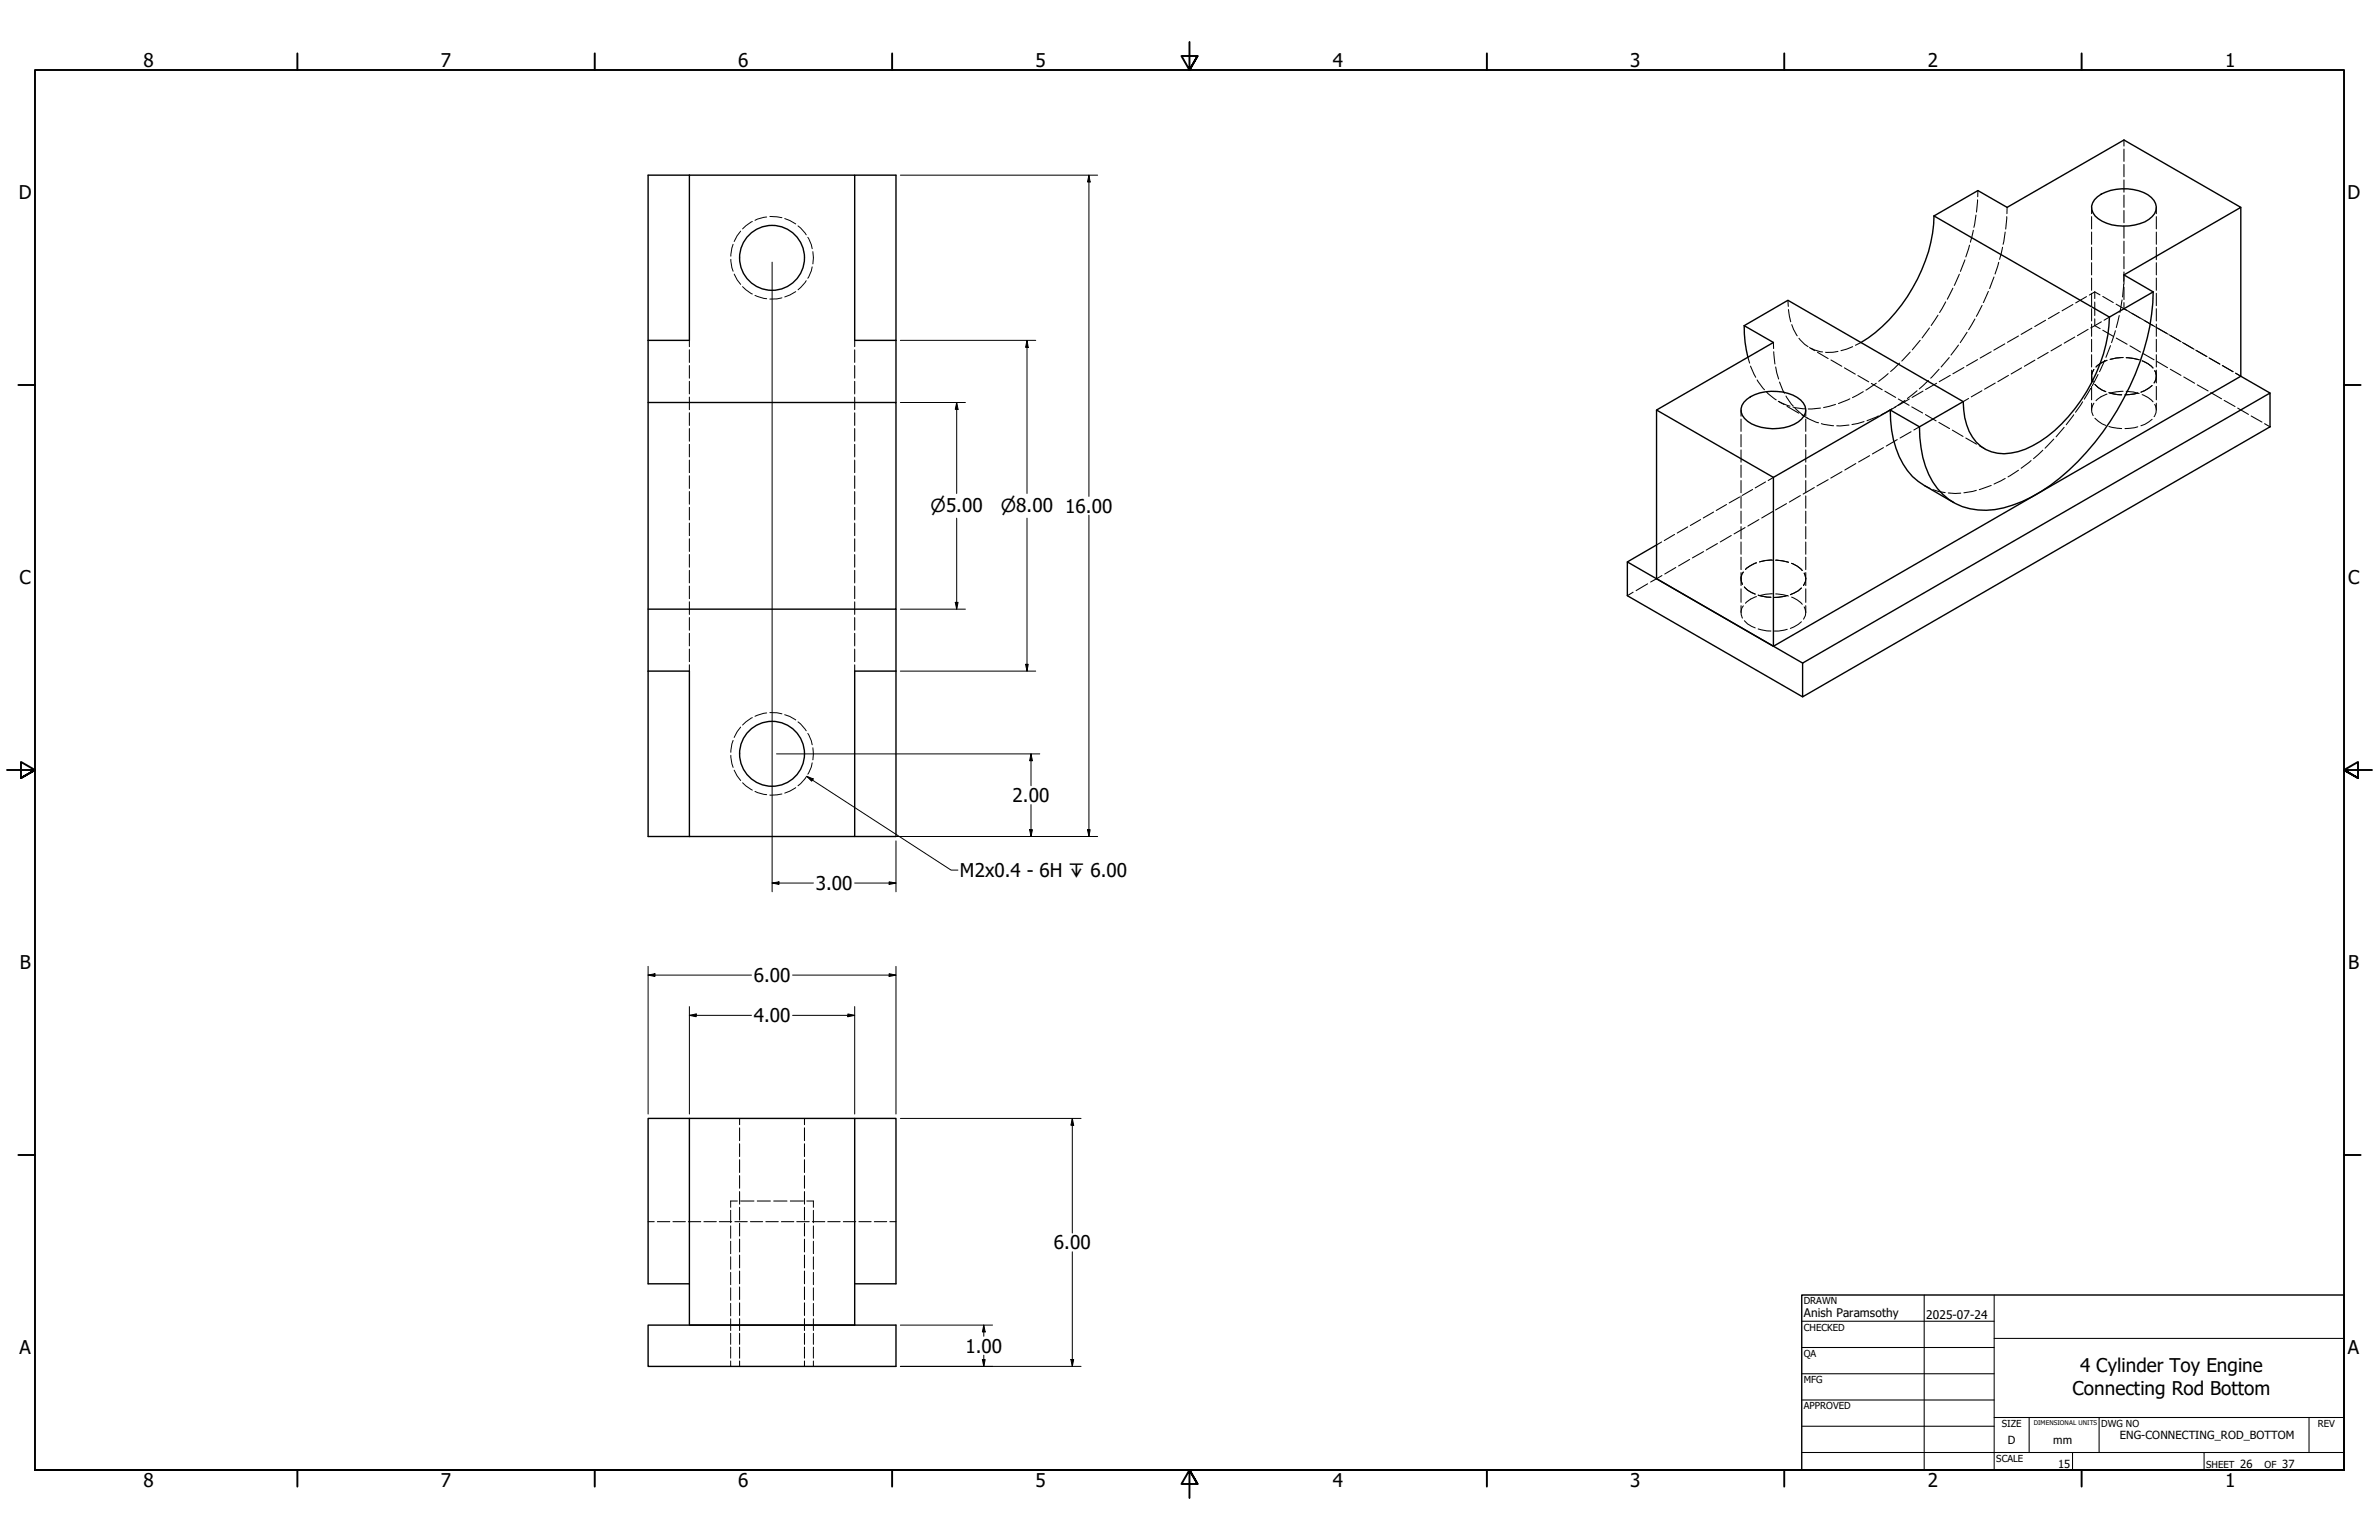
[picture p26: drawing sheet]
<svg xmlns="http://www.w3.org/2000/svg" width="864mm" height="559mm" viewBox="0 0 864 559" stroke-linecap="round" stroke-linejoin="round" font-family="sans-serif">
<defs><g id="words">
<g font-size="6.9">
<text x="52.1" y="24.4">8</text>
<text x="160" y="24.4">7</text>
<text x="268" y="24.4">6</text>
<text x="375.9" y="24.4">5</text>
<text x="483.9" y="24.4">4</text>
<text x="591.8" y="24.4">3</text>
<text x="699.8" y="24.4">2</text>
<text x="807.7" y="24.4">1</text>
<text x="6.9" y="72.3">D</text>
<text x="852.1" y="72.3">D</text>
<text x="386.7" y="186.1">16.00</text>
<text x="7.1" y="212">C</text>
<text x="852.4" y="212">C</text>
<text x="367.6" y="291">2.00</text>
<text x="296.1" y="323">3.00</text>
<text x="348.5" y="318.2">M2x0.4 - 6H ↧ 6.00</text>
<text x="7.2" y="351.7">B</text>
<text x="852.4" y="351.7">B</text>
<text x="273.6" y="356.3">6.00</text>
<text x="273.6" y="370.9">4.00</text>
<text x="382.6" y="453.3">6.00</text>
<text x="7.1" y="491.4">A</text>
<text x="350.5" y="490.8">1.00</text>
<text x="852.3" y="491.4">A</text>
<text x="755.1" y="497.8">4 Cylinder Toy Engine</text>
<text x="752.3" y="506">Connecting Rod Bottom</text>
<text x="52.1" y="539.4">8</text>
<text x="160" y="539.4">7</text>
<text x="268" y="539.4">6</text>
<text x="375.9" y="539.4">5</text>
<text x="483.9" y="539.4">4</text>
<text x="591.8" y="539.4">3</text>
<text x="699.8" y="539.4">2</text>
<text x="807.7" y="539.4">1</text>
</g>
<g font-size="6.5">
<text x="337.8" y="185.9">⌀5.00</text>
<text x="363.3" y="185.9">⌀8.00</text>
</g>
<g font-size="4.3">
<text x="654.8" y="477.8">Anish Paramsothy</text>
<text x="699.3" y="478.6">2025-07-24</text>
</g>
<g font-size="4.1">
<text x="728.9" y="524.1">D</text>
<text x="745.4" y="524.1">mm</text>
<text x="769.5" y="522.2">ENG-CONNECTING_ROD_BOTTOM</text>
<text x="747.1" y="532.6">15</text>
<text x="813.2" y="532.6">26</text>
<text x="828.5" y="532.6">37</text>
</g>
<g font-size="3.5">
<text x="654.8" y="473.2">DRAWN</text>
<text x="654.8" y="482.8">CHECKED</text>
<text x="654.8" y="492.3">QA</text>
<text x="654.8" y="501.8">MFG</text>
<text x="654.8" y="511.4">APPROVED</text>
<text x="726.7" y="517.7">SIZE</text>
<text x="762.8" y="517.7">DWG NO</text>
<text x="841.4" y="517.7">REV</text>
<text x="724.7" y="530.4">SCALE</text>
<text x="800.9" y="532.6">SHEET</text>
<text x="822.1" y="532.6">OF</text>
</g>
<text font-size="2.3" x="738.3" y="516.9">DIMENSIONAL UNITS</text>
</g></defs>
<!-- layer: Hidden (ANSI) -->
<g fill="none" stroke="#000" stroke-width=".38">
<path d="M771 50.8v2.2M771 54.1v4.4M771 59.7v4.4M717.3 78l-.8 4.5M717.9 72.5l-.4 4.5M718 69.2l-.1 2.2M728.5 78.6l-.4 4.5M728.6 75.2l-.1 2.3M759.3 75.2v2.3M759.3 78.6v4.5M771 65.3v4.4M771 70.8v4.4"/>
<path d="M771 76.4v4.4M782.8 75.2v2.3M782.8 78.6v4.5M711.3 99.5l-1.9 4.1M713.3 94.3l-1.7 4.2M714.9 89l-1.3 4.2M716.3 83.6l-1 4.3M725.6 95.2l-1.4 4.2M726.9 89.7l-1 4.4M727.9 84.2l-.8 4.4M759.3 84.2v4.4M759.3 89.7v4.5"/>
<path d="M759.3 95.3v4.5M771 99.8v2.2M771 82v4.4M771 87.5v4.5M771 93.1v4.4M771 98.7v4.4M782.8 84.2v4.4M782.8 89.7v4.5M782.8 95.3v4.5M649 109l.2 2.2M649.2 112.3l.8 4.5M650.4 117.8l2 4.1"/>
<path d="M700.4 119l-2.7 3.6M703.5 114.4l-2.5 3.7M706.3 109.5l-2.2 3.9M708.9 104.6l-2 4M716.9 115.8l-2.3 3.8M719.5 110.8l-2.1 4M721.8 105.7l-1.8 4.1M723.8 100.5l-1.6 4.2M737.6 119.1l-3.9 2.2M742.6 116.2l-4 2.3M747.5 113.3l-3.9 2.3M752.5 110.5l-4 2.3"/>
<path d="M757.4 107.6l-3.9 2.3M758 119.5l-3.9 2.3M759.3 100.9v4.4M759.3 106.4v4.5M759.3 112v4.5M759.3 117.6v4.4M760.4 105.9l1.9 1.1M760.4 115.7v2.5l2 1.1M760.4 105.9v2.4M760.4 109.6v4.9M760.4 105.9l-2 1.2M762.8 116.8l-3.8 2.2"/>
<path d="M763.3 107.6l3.8 2.2M763.3 119.8l4 2.3M765.7 115.1l-1.9 1.1M768.2 110.4l3.8 2.2M769.3 114.5l-1.1 4.4M770.3 108.8l-.7 4.5M770.9 103.2l-.4 4.6M771 104.2v4.5M771 109.8v2.2l1.9 1.1M772.9 113.2l3.9 2.2M773.9 113.7l3.7 2.1M777.7 115.9l3.9 2.3"/>
<path d="M778.6 116.4l3.7 2.2M782.6 118.7l3.8 2.2M782.8 100.9v4.4M782.8 106.4v4.5M782.8 112v4.5M782.8 117.6v4.4M783.3 119.1l3.8 2.2M250.3 123.5v2.3M250.3 126.9v4.6M250.3 132.7v4.5M250.3 138.4v4.5M310.3 123.5v2.3"/>
<path d="M310.3 126.9v4.6M310.3 132.7v4.5M310.3 138.4v4.5M634.5 129.6l.6 2.2M635.4 132.8l1.9 4.1M637.9 137.9l2.6 3.5M643.8 124.3v2.2M643.9 127.6l.4 4.5M644.6 133.2l1.1 4.3M646 138.6l1.8 4.1M653 122.7l2.1 2.2 1.2 .9M656.8 126.1l1.9 1.2"/>
<path d="M657.4 126.4l1.3 .6 2.9 .7M659.8 127.8l3.8 2.3M664.7 130.6l3.9 2.3M667.2 127.5l-1.8 .3h-2.7M669.5 133.5l4 2.3M672.5 125.8l-4.2 1.5M674.4 136.3l4 2.3M675.6 124.3l-2.1 1M679.3 139.1l4 2.3M681.1 139.1l-3.7 2.4M685.4 135.6l-3.4 2.8M689.5 131.8l-3.2 3"/>
<path d="M693.4 127.8l-3 3.2M697 123.5l-2.8 3.4M700 138l-3.3 3.1M703 139.1l-4 2.3M703.9 134l-3.1 3.2M707.6 129.7l-2.9 3.5M708 136.2l-4 2.3M710.9 125.2l-2.7 3.6M712.9 133.3l-4 2.3M714.1 120.6l-2.5 3.7M717.9 130.5l-4 2.3M722.8 127.6l-4 2.3"/>
<path d="M724.3 139l-3.9 2.2M727.8 124.8l-4 2.3M729.1 136.2l-3.9 2.3M732.7 121.9l-4 2.3M733.9 133.5l-3.8 2.2M738.7 130.7l-3.8 2.2M743.5 127.9l-3.8 2.2M748.3 125.1l-3.8 2.2M753.2 122.3l-3.9 2.2M759.3 123.1v4.5M759.3 128.7v4.5M759.3 134.3v4.6"/>
<path d="M760.1 134a3.9 3.9 0 0 0-.3 4.6M760.5 139.5a8.9 8.9 0 0 0 3.9 2.6M761.6 135.9l-2.1 4.1M764 130.7l-1.9 4.2M764.9 130.7a9.3 9.3 0 0 0-4 2.5M766.1 125.4l-1.6 4.3M767.9 120l-1.4 4.3M768.2 122.7l4 2.2M770.7 129.7l-4.7 .7M771.8 129.8l4.7 .8M773.2 125.5l3.8 2.3M777.6 130.9a9.2 9.2 0 0 1 4 2.6"/>
<path d="M778.1 128.3l3.8 2.3M781.2 139.9l-2.6 1.8-1.4 .6M782.2 134.5a3.9 3.9 0 0 1-.3 4.4M782.8 123.1v4.5M782.8 128.7v4.5M782.8 134.3v4.6M783 131.1l3.8 2.3M787.4 121.5l3.9 2.2M787.8 134l3.9 2.2M788 121.8l3.8 2.2M792.2 124.3l3.9 2.2M792.7 124.5l3.8 2.2"/>
<path d="M792.7 136.8l4 2.3M797.1 127.1l3.8 2.2M797.4 127.3l3.8 2.1M797.6 139.6l4 2.3M801.9 129.9l3.9 2.2M802.1 130l3.8 2.1M806.7 132.6l3.9 2.3-3.8-2.2M811.5 135.4l1.9 1.1-1.8-1.1M250.3 144.1v4.6M250.3 149.8v4.6M250.3 155.5v4.6M310.3 144.1v4.6"/>
<path d="M310.3 149.8v4.6M310.3 155.5v4.6M632 148.8v2.2M632 152.1v4.4M632 157.7v4.4M641.3 142.2l3.5 2.9M645.5 145.6l2.2 1.2M645.7 145.7l4.1 1.7M648.3 143.7l2.6 3.6M648.7 147.4l4.3 2.5M650.9 147.7l4.4 .6M651.6 148.1l3.5 2.9"/>
<path d="M654 150.5l2.1 1.3M655.5 148.8v2.2M655.5 152.1v4.4M655.5 157.7v4.4M656 151.6l4.1 1.8M660.8 148.1l-4.4 .3M661.2 153.7l4.4 .8M666.3 146.7l-4.3 1.2M671.2 154.2l-4.5 .3M671.5 144.7l-4.1 1.7M676.4 142.1l-3.9 2.2M676.7 153l-4.4 1.1"/>
<path d="M681.9 150.9l-4.2 1.8M684.2 141.9l3.9 2.3M686.8 148.3l-3.9 2.2M688.1 147.6l-1.9 1.2M688.7 159.5l-4 2.4M689.1 144.8l3.9 2.3M691.5 145.3l-3.7 2.5M693.1 144.8l-3.9 2.3M693.7 156.7l-4 2.2M694 147.6l3.9 2.3M695.9 141.8l-3.5 2.8M696.8 154.9l-2 1.1"/>
<path d="M698.1 141.9l-4 2.3M698.9 150.4l3.9 2.3M703.8 153.3l3.9 2.2M708.7 156.1l3.9 2.3M713.6 158.9l3.9 2.3M714.6 144.6l-1.9 1.1M719.5 141.8l-3.9 2.2M745.6 159.3l-3.2 3.3M749.3 155.1l-2.9 3.4M752.8 150.5l-2.7 3.6M756 145.8l-2.6 3.8M759 140.9l-2.4 3.9"/>
<path d="M759.3 140.2v4.9M759.3 146.3v2.5M760.1 146.3a3.9 3.9 0 0 0-.3 4.5M760.5 151.8l2.6 2 1.3 .6M764.9 143a9.3 9.3 0 0 0-4 2.4M765.6 142.5l3.1 .7 1.5 .1M765.6 154.7l4.6 .8M770.7 142l-4.7 .6M771.8 142l4.7 .7M776 142.6l-4.6 .7M776 154.9l-4.6 .6M777.6 143.2a9.2 9.2 0 0 1 4 2.6"/>
<path d="M781.2 152.1l-2.6 1.9-1.4 .5M782.2 146.7a3.9 3.9 0 0 1-.3 4.5M782.8 140.2v4.9M782.8 146.3v2.5M802.5 142.4l3.9 2.3M807.4 145.3l3.9 2.2M812.3 148.1l3.9 2.3M817.2 150.9l3.9 2.3M822.1 153.7l1.9 1.2M250.3 161.2v4.6M250.3 166.9v4.6M250.3 172.7v4.5"/>
<path d="M250.3 178.4v4.5M310.3 161.2v4.6M310.3 166.9v4.6M310.3 172.7v4.5M310.3 178.4v4.5M632 163.3v4.4M632 168.8v4.4M632 174.4v4.4M632 180v4.4M636.2 177.6l-3.7 2.2M640.9 174.9l-3.7 2.1M643.8 173.2l-1.9 1.2"/>
<path d="M653.5 179.8l-4 2.4M655.5 163.3v4.4M655.5 168.8v4.4M655.5 174.4v4.4M655.5 180v4.4M658.6 176.9l-4 2.4M663.6 174.1l-4 2.2M668.7 171.1l-4.1 2.4M673.7 168.2l-4 2.4M678.7 165.4l-4 2.2M683.7 162.4l-4 2.3M698.6 176.2l2.1 1"/>
<path d="M701.7 177.7l4.4 1.1M707.3 178.9h4.5M717.4 177.9l-4.5 .9M718.5 161.7l2 1.2M722.8 176.1l-4.3 1.6M727.9 173.6l-4.1 2M732.7 170.6l-3.8 2.4M737.3 167.1l-3.6 2.8M741.6 163.4l-3.4 3M250.3 184.1v4.6M250.3 189.8v4.6M250.3 195.5v4.6"/>
<path d="M310.3 184.1v4.6M310.3 189.8v4.6M310.3 195.5v4.6M603.2 196.7l-1.9 1M607.9 193.9l-3.8 2.3M612.6 191.2l-3.8 2.2M617.3 188.5l-3.7 2.2M622 185.8l-3.7 2.2M623.4 197.2l-4 2.4M626.7 183.1l-3.7 2.1M628.5 194.3l-4 2.4M631.5 180.3l-3.8 2.2"/>
<path d="M632 185.5v4.4M632 191.1v4.4M632 196.7v4.4M633.5 191.5l-4 2.2M638.5 188.5l-4 2.4M643.5 185.6l-4 2.4M648.5 182.8l-4 2.2M655.5 185.5v4.4M655.5 191.1v4.4M655.5 196.7v4.4M250.3 201.2v4.6M250.3 206.9v4.6"/>
<path d="M250.3 212.7v4.5M250.3 218.4v4.5M310.3 201.2v4.6M310.3 206.9v4.6M310.3 212.7v4.5M310.3 218.4v4.5M592.8 214.9l-2.1 1.3M598.1 211.8l-4.2 2.5M603.3 208.9l-4.1 2.3M608.3 205.9l-4 2.4M613.3 203l-4 2.4M618.4 200.2l-4 2.2"/>
<path d="M632 202.2v4.5M632 207.8v4.7M632 213.7v4.9M632 219.8v2.4M632.8 207.6a3.9 3.9 0 0 0-.3 4.4M632.8 219.8a3.9 3.9 0 0 0-.3 4.5M633.2 213a7.9 7.9 0 0 0 4 2.6M637.6 204.2l-2.2 1-1.8 1.4M637.6 216.5a9.3 9.3 0 0 0-4 2.4M638.2 216l4.7 .7M643.4 203.3l-2.6 .1-2.1 .5M643.4 215.5l-2.6 .1-2.1 .6"/>
<path d="M644.6 203.3l4.6 .7M644.6 215.5l4.6 .8M648.8 216.1l-4.7 .7M650.4 204.4a9.5 9.5 0 0 1 3.8 2.6M650.4 216.7a9.5 9.5 0 0 1 3.8 2.6M653.9 213.4l-1.1 1-2.9 1.4M654.9 208a4 4 0 0 1-.2 4.5M655.5 202.2v4.5M655.5 207.8v4.7M655.5 213.7v4.9M655.5 219.8v2.4M250.3 224.1v4.6"/>
<path d="M250.3 229.8v4.6M250.3 235.5v4.6M310.3 224.1v4.6M310.3 229.8v4.6M310.3 235.5v4.6M633.2 225.2a7.9 7.9 0 0 0 4 2.6M638.2 228.2l4.7 .8M648.8 228.3l-3.2 .7h-1.5M653.9 225.6l-1.1 1-2.9 1.4M654.9 220.2a3.9 3.9 0 0 1-.2 4.5M250.3 241.2v2.3M310.3 241.2v2.3"/>
<path d="M268.5 405.8v2.3M268.5 409.3v4.6M268.5 415v4.7M292 405.8v2.3M292 409.3v4.6M292 415v4.7M265.2 435.8h2.5M268.5 420.8v4.6M268.5 426.6v4.6M268.5 432.4v4.5M268.5 438.1v4.6M268.9 435.8h4.8"/>
<path d="M274.9 435.8h4.8M280.9 435.8h4.8M286.9 435.8h4.8M292 420.8v4.6M292 426.6v4.6M292 432.4v4.5M292 438.1v4.6M292.9 435.8h2.4M235.3 443.3h2.2M238.6 443.3h4.5M244.3 443.3h4.5M249.9 443.3h4.5"/>
<path d="M255.5 443.3h4.5M261.1 443.3h4.5M266.8 443.3h4.5M268.5 443.9v4.6M268.5 449.6v4.7M268.5 455.4v4.7M272.4 443.3h4.5M278 443.3h4.5M283.7 443.3h4.5M289.2 443.3h4.6M292 443.9v4.6M292 449.6v4.7"/>
<path d="M292 455.4v4.7M294.9 443.3h4.5M300.5 443.3h4.5M306.1 443.3h4.5M311.8 443.3h4.4M317.4 443.3h4.5M323 443.3h2.2M268.5 461.2v4.6M268.5 467v4.6M268.5 472.8v4.5M268.5 478.5v4.3M292 461.2v4.6"/>
<path d="M292 467v4.6M292 472.8v4.5M292 478.5v4.3M268.5 483.8v4M268.5 488.8v4M268.5 493.8v2M292 483.8v4M292 488.8v4M292 493.8v2"/>
</g>
<!-- layer: Hidden Narrow (ANSI) -->
<g fill="none" stroke="#000" stroke-width=".36">
<path d="M278.3 78.7l-3.3 .8-.9 .4M279.5 78.5l4.3 .5M284.9 79.3l1.8 .7 2.2 1.3M265.3 94.1l.4 3.1 .4 1.2M266.1 88.6l-.4 1.4-.4 3M266.5 99.4l1.1 2.1 1.3 1.7M268.9 83.9l-1.3 1.6-1.1 2.1M273.1 80.4l-2.3 1.5-1.2 1.2M289.7 82l.9 .7 2.1 2.5M293.2 86.1l1.3 2.7 .3 1.4M294.8 96.8l-.3 1.5-1.3 2.7M295.1 91.3l.2 2.2-.2 2.3"/>
<path d="M269.6 104l1.2 1.2 2.3 1.5M274.1 107.2l4.2 1.2M283.8 108.1l-1.7 .4h-2.6M288.9 105.9l-4 1.9M292.7 101.9l-3 3.3M278.3 258.7l-4.2 1.2M279.5 258.6h2.6l1.7 .4M284.9 259.3l1.8 .7 2.2 1.2M265.3 274.1l.4 3 .4 1.3M266.1 268.7l-.4 1.2-.4 3.1M266.5 279.5l1.1 2.1 1.3 1.6M268.9 263.8l-1.3 1.7-1.1 2.1"/>
<path d="M273.1 260.4l-2.3 1.5-1.2 1.2M289.7 261.9l.9 .8 2.1 2.5M293.2 266.1l1.3 2.7 .3 1.5M294.8 276.8l-.3 1.5-1.3 2.6M295.1 271.3l.2 2.3-.2 2.1M269.6 284l1.2 1.2 2.3 1.5M274.1 287.1l.9 .5 3.3 .8M283.8 288.1l-4.3 .4M288.9 285.8l-2.2 1.3-1.8 .7M292.7 281.9l-2.1 2.5-.9 .7M265.2 435.8v2.3M265.2 439.2v4.5"/>
<path d="M295.3 435.8v2.3M295.3 439.2v4.5M265.2 444.8v4.5M265.2 450.4v4.5M265.2 456.1v4.5M295.3 444.8v4.5M295.3 450.4v4.5M295.3 456.1v4.5M265.2 461.7v4.5M265.2 467.3v4.5M265.2 472.9v4.6M265.2 478.5v4.3"/>
<path d="M295.3 461.7v4.5M295.3 467.3v4.5M295.3 472.9v4.6M295.3 478.5v4.3M265.2 483.8v4M265.2 488.8v4M265.2 493.8v2M295.3 483.8v4M295.3 488.8v4M295.3 493.8v2"/>
</g>
<!-- layer: Visible (ANSI) -->
<g fill="none" stroke="#000" stroke-width=".51">
<path d="M250.3 63.6h60v59.9h14.9M250.3 63.6v59.9h-15M250.3 63.6h-15v59.9M310.3 63.6h14.9v82.5M702.1 78.4a58.9 58.9 0 0 1-23.9 44.2l-2.6 1.7M702.1 78.4l15.9-9.2 10.6 6 42.4-24.4 42.4 24.4-42.4 24.6 10.6 6.1M702.1 78.4l63.6 36.7M761.4 71.4a17.2 17.2 0 0 1 19.6 .3 4.7 4.7 0 0 1-1 7.9 17.8 17.8 0 0 1-18.3-.2 4.6 4.6 0 0 1-.3-8zM813.4 75.2v61.3l-169.6 98-42.5-24.5v-61.2l42.5-24.5-10.6-6.1M633.2 118.2a44.1 44.1 0 0 0 1.3 11.4M633.2 118.2l15.8-9.2 63.7 36.7M765.7 115.1a58.9 58.9 0 0 1-25.2 45.1 23 23 0 0 1-15.3 4.3 13.7 13.7 0 0 1-11.3-10.3l-.7-2.6-.5-5.9"/>
<path d="M781.6 105.9a88.2 88.2 0 0 1-15.5 46.9 83.5 83.5 0 0 1-28.6 27.5 33.6 33.6 0 0 1-22.4 4.3 22.2 22.2 0 0 1-16.2-15.4 46.5 46.5 0 0 1-2.1-14.3M781.6 105.9l-15.9 9.2M235.3 123.5v120M813.4 136.5l10.6 6.1M235.3 146.1h89.9v74.9h-89.9M601.3 148.8l42.5 24.4 42.4-24.4M633 146a15.4 15.4 0 0 1 14.1-3.8 10.4 10.4 0 0 1 8.2 5.2 5.7 5.7 0 0 1-4 6.6 17.9 17.9 0 0 1-16.9-1.2 4.6 4.6 0 0 1-1.4-6.8zM686.2 148.8a34.4 34.4 0 0 0 8 24.1l4.4 3.3 10.6 6.2M686.2 148.8l10.6 6.1M712.7 145.7l-15.9 9.2M643.8 173.2v61.3M601.3 197.7l-10.6 6.2v12.3l63.7 36.7"/>
<path d="M590.7 203.9l63.7 36.7M325.2 221v82.5h-14.9M235.3 243.5h15v60M235.3 243.5v60h15M325.2 243.5h-14.9v60h-60M654.4 240.6l169.6-98v12.3l-169.6 98zM250.3 405.8h-15v60h15M250.3 405.8h60v75h-60zM310.3 405.8h14.9v60h-14.9M235.3 480.8h89.9v15h-89.9z"/>
<circle cx="280.3" cy="93.6" r="11.8"/>
<circle cx="280.3" cy="273.5" r="11.8"/>
</g>
<!-- layer: Border (ANSI) -->
<g fill="none" stroke="#000" stroke-width=".7">
<path d="M107.9 19.4v6M215.9 19.4v6M323.8 19.4v6M431.8 15.2v10.2l-2.9-5.1h5.8l-2.9 5.1 2.9-5.1M539.8 19.4v6M647.7 19.4v6M755.6 19.4v6M6.7 139.7h6M850.9 139.7h6M2.5 279.4h10.2l-5.1-2.9v5.8l5.1-2.9-5.1 2.9M861.1 279.4h-10.2l5.1-2.9v5.8l-5.1-2.9 5.1 2.9M6.7 419.1h6"/>
<path d="M850.9 419.1h6M12.7 533.4v-508h838.2v508h-838.2h838.2M107.9 533.4v6M215.9 533.4v6M323.8 533.4v6M434.7 538.5l-2.9-5.1 2.9 5.1h-5.8l2.9-5.1v10.2M539.8 533.4v6M647.7 533.4v6M755.6 533.4v6"/>
</g>
<!-- layer: Title (ANSI) -->
<g fill="none" stroke="#000" stroke-width=".38">
<path d="M654 479.4h69.9M698.5 469.9v63.5M723.9 469.9v63.5M654 488.9h69.9M654 498.5h69.9M723.9 485.6h127M654 508h69.9M654 517.5h69.9M723.9 514.3h127M736.6 514.3v12.7M762 514.3v12.7M838.2 514.3v12.7"/>
<path d="M654 527h196.9M752.3 527v6.4M800.1 527v6.4"/>
</g>
<path d="M654 469.9h196.9v63.5h-196.9z" fill="none" stroke="#000" stroke-width=".51"/>
<!-- layer: Dimension (ANSI) -->
<g fill="none" stroke="#000" stroke-width=".36">
<path d="M326.8 63.6h71.7M395.3 63.6l.4 2.4h-.9zM395.3 63.6v116.5M280.3 95.1v228.5M326.8 123.5h49.2M372.8 123.5l.5 2.5h-1zM372.8 123.5v55.6M326.8 146.1h23.7M347.3 146.1l.5 2.4h-1zM347.3 146.1v33M347.3 188v33M372.8 188v55.5"/>
<path d="M395.3 186.9v116.6M346.8 218.6h1l-.5 2.4zM326.8 221h23.7M326.8 243.5h49.2M372.3 241h1l-.5 2.5zM281.9 273.6h95.5M374.3 273.6l.5 2.4h-1zM374.3 273.6v11.5M374.3 292v11.5M311.8 303.5h86.7M322.8 320l2.4 .4-2.4 .5zM325.2 305.1v18.5"/>
<path d="M373.8 301.1h1l-.5 2.4zM394.8 301.1h.9l-.4 2.4zM280.3 320.4l2.5-.4v.9zM280.3 320.4h15M310.3 320.4h14.9M235.3 353.8l2.4-.5v1zM235.3 353.8h37.5M235.3 350.6v53.6M287.7 353.8h37.5M322.8 353.3l2.4 .5-2.4 .5zM325.2 350.6v53.6M250.3 368.4l2.4-.5v1z"/>
<path d="M250.3 368.4h22.5M250.3 365.3v38.9M287.7 368.4h22.6M307.8 367.9l2.5 .5-2.5 .5zM310.3 365.3v38.9M326.8 405.8h65.6M389.3 405.8l.5 2.5h-1.1zM389.3 405.8v41.6M389.3 454.2v41.6M326.8 480.8h33.5M326.8 495.8h65.6M356.6 493.3h1l-.5 2.5z"/>
<path d="M357.1 480.8l.5 2.5h-1zM357.1 480.8v4.1M357.1 491.7v4.1M388.7 493.3h1.1l-.5 2.5z"/>
</g>
<g fill="#000">
<path d="M395.3 63.6l.4 2.4h-.9zM372.8 123.5l.5 2.5h-1zM347.3 146.1l.5 2.4h-1zM346.8 218.6h1l-.5 2.4zM372.3 241h1l-.5 2.5zM374.3 273.6l.5 2.4h-1zM280.3 320.4l2.5-.4v.9zM373.8 301.1h1l-.5 2.4zM394.8 301.1h.9l-.4 2.4zM322.8 320l2.4 .4-2.4 .5zM235.3 353.8l2.4-.5v1zM322.8 353.3l2.4 .5-2.4 .5z"/>
<path d="M250.3 368.4l2.4-.5v1zM307.8 367.9l2.5 .5-2.5 .5zM389.3 405.8l.5 2.5h-1.1zM356.6 493.3h1l-.5 2.5zM357.1 480.8l.5 2.5h-1zM388.7 493.3h1.1l-.5 2.5z"/>
</g>
<!-- layer: Symbol (ANSI) -->
<path d="M292.9 281.7l2.3 .9-.6 .9zM292.9 281.7l52.3 34h2.5" fill="none" stroke="#000" stroke-width=".36"/>
<path d="M292.9 281.7l2.3 .9-.6 .9z" fill="#000"/>
<use href="#words"/>
</svg>
